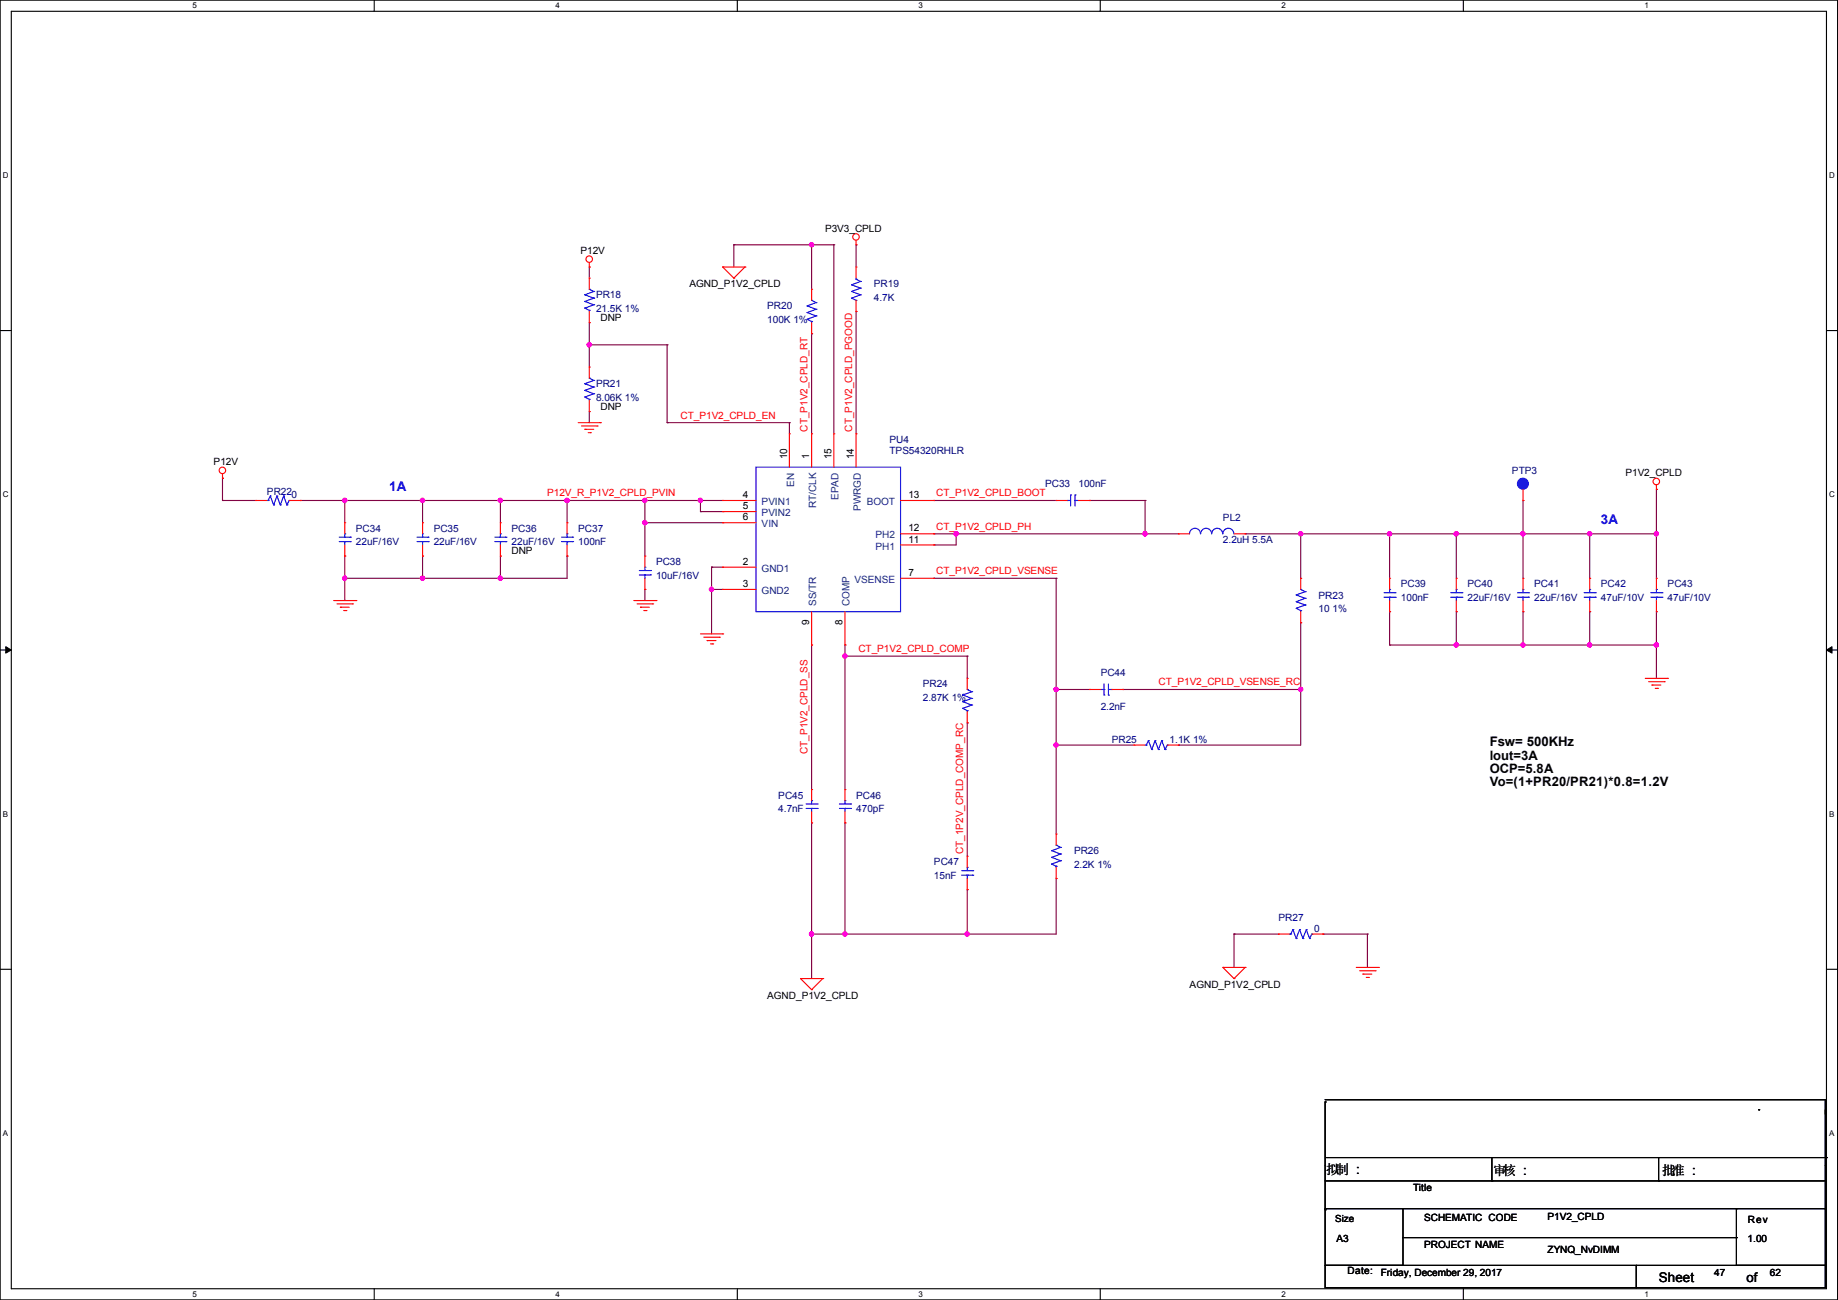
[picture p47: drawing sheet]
<svg xmlns="http://www.w3.org/2000/svg" width="420mm" height="297mm" viewBox="0 0 420 297" stroke-linecap="round" stroke-linejoin="round" font-family="sans-serif">
<defs><g id="words">
<g font-size="3" fill="#00f">
<text x="88.9" y="112.1">1A</text>
<text x="365.8" y="119.7">3A</text>
</g>
<g font-size="3">
<text x="340.4" y="170.4">Fsw= 500KHz</text>
<text x="340.4" y="173.5">Iout=3A</text>
<text x="340.4" y="176.6">OCP=5.8A</text>
<text x="340.4" y="179.6">Vo=(1+PR20/PR21)*0.8=1.2V</text>
<text x="303.1" y="268.2">拟制 :::</text>
<text x="303.1" y="268.2">拟制</text>
<text x="341.2" y="268.5">审核 :::</text>
<text x="341.2" y="268.5">审核</text>
<text x="379.8" y="268.5">批准 :::</text>
<text x="379.8" y="268.5">批准</text>
<text x="379" y="292.9">Sheet</text>
<text x="399.1" y="292.8">of</text>
</g>
<g font-size="2.3">
<text x="188.5" y="52.9">P3V3_CPLD</text>
<text x="132.6" y="58">P12V</text>
<text x="157.5" y="65.6">AGND_P1V2_CPLD</text>
<text x="137.2" y="73.2">DNP</text>
<text x="137.2" y="93.6">DNP</text>
<text x="48.8" y="106.3">P12V</text>
<text x="179.8" y="104.9" transform="rotate(-90 179.8 104.9)">10</text>
<text x="184.9" y="104.9" transform="rotate(-90 184.9 104.9)">1</text>
<text x="190" y="104.9" transform="rotate(-90 190 104.9)">15</text>
<text x="195.1" y="104.9" transform="rotate(-90 195.1 104.9)">14</text>
<text x="169.7" y="113.8">4</text>
<text x="207.6" y="113.8">13</text>
<text x="371.4" y="108.8">P1V2_CPLD</text>
<text x="169.7" y="116.3">5</text>
<text x="169.7" y="118.9">6</text>
<text x="207.6" y="124">11</text>
<text x="207.6" y="121.4">12</text>
<text x="116.9" y="126.6">DNP</text>
<text x="169.7" y="129">2</text>
<text x="207.6" y="131.6">7</text>
<text x="169.7" y="134.1">3</text>
<text x="184.9" y="142.8" transform="rotate(-90 184.9 142.8)">9</text>
<text x="192.5" y="142.8" transform="rotate(-90 192.5 142.8)">8</text>
<text x="271.8" y="225.6">AGND_P1V2_CPLD</text>
<text x="175.3" y="228.2">AGND_P1V2_CPLD</text>
<text x="322.9" y="272.1">Title</text>
<text x="325.4" y="279">SCHEMATIC CODE</text>
<text x="353.6" y="278.7">P1V2_CPLD</text>
<text x="399.4" y="279.5">Rev</text>
<text x="305.4" y="283.8">A3</text>
<text x="325.4" y="285.1">PROJECT NAME</text>
<text x="353.6" y="286.3">ZYNQ_NvDIMM</text>
<text x="399.4" y="283.8">1.00</text>
<text x="307.9" y="291.2">Date:</text>
<text x="315.5" y="291.4">Friday, December 29, 2017</text>
<text x="391.7" y="291.4">47</text>
<text x="404.4" y="291.4">62</text>
</g>
<g font-size="2.3" fill="#000080">
<text x="199.7" y="65.6">PR19</text>
<text x="136.2" y="68.2">PR18</text>
<text x="136.2" y="71.2">21.5K 1%</text>
<text x="175.3" y="70.7">PR20</text>
<text x="199.7" y="68.7">4.7K</text>
<text x="175.3" y="73.7">100K 1%</text>
<text x="136.2" y="88.5">PR21</text>
<text x="136.2" y="91.5">8.06K 1%</text>
<text x="203.3" y="101.2">PU4</text>
<text x="203.3" y="103.7">TPS54320RHLR</text>
<text x="61" y="113.1">PR22</text>
<text x="66.6" y="113.9">0</text>
<text x="238.8" y="111.3">PC33</text>
<text x="246.4" y="111.3">100nF</text>
<text x="345.5" y="108.3">PTP3</text>
<text x="279.5" y="119">PL2</text>
<text x="81.3" y="121.5">PC34</text>
<text x="81.3" y="124.5">22uF/16V</text>
<text x="99.1" y="121.5">PC35</text>
<text x="99.1" y="124.5">22uF/16V</text>
<text x="116.9" y="121.5">PC36</text>
<text x="116.9" y="124.5">22uF/16V</text>
<text x="132.1" y="121.5">PC37</text>
<text x="132.1" y="124.5">100nF</text>
<text x="279.5" y="124">2.2uH 5.5A</text>
<text x="149.9" y="129.1">PC38</text>
<text x="149.9" y="132.2">10uF/16V</text>
<text x="301.3" y="136.7">PR23</text>
<text x="320.1" y="134.2">PC39</text>
<text x="320.1" y="137.2">100nF</text>
<text x="335.3" y="134.2">PC40</text>
<text x="335.3" y="137.2">22uF/16V</text>
<text x="350.6" y="134.2">PC41</text>
<text x="350.6" y="137.2">22uF/16V</text>
<text x="365.8" y="134.2">PC42</text>
<text x="365.8" y="137.2">47uF/10V</text>
<text x="381.1" y="134.2">PC43</text>
<text x="381.1" y="137.2">47uF/10V</text>
<text x="301.3" y="139.8">10 1%</text>
<text x="251.5" y="154.5">PC44</text>
<text x="210.9" y="157.1">PR24</text>
<text x="210.9" y="160.1">2.87K 1%</text>
<text x="251.5" y="162.1">2.2nF</text>
<text x="254.1" y="169.8">PR25</text>
<text x="267.3" y="169.8">1.1K 1%</text>
<text x="177.9" y="182.5">PC45</text>
<text x="177.9" y="185.5">4.7nF</text>
<text x="195.6" y="182.5">PC46</text>
<text x="195.6" y="185.5">470pF</text>
<text x="213.4" y="197.7">PC47</text>
<text x="245.4" y="195.2">PR26</text>
<text x="213.4" y="200.7">15nF</text>
<text x="245.4" y="198.2">2.2K 1%</text>
<text x="292.2" y="210.4">PR27</text>
<text x="300.3" y="212.9">0</text>
</g>
<g font-size="2.3" fill="#f00">
<text x="155.5" y="95.6">CT_P1V2_CPLD_EN</text>
<text x="184.5" y="98.6" transform="rotate(-90 184.5 98.6)">CT_P1V2_CPLD_RT</text>
<text x="194.7" y="98.6" transform="rotate(-90 194.7 98.6)">CT_P1V2_CPLD_PGOOD</text>
<text x="125" y="113.4">P12V_R_P1V2_CPLD_PVIN</text>
<text x="213.9" y="113.4">CT_P1V2_CPLD_BOOT</text>
<text x="213.9" y="121">CT_P1V2_CPLD_PH</text>
<text x="213.9" y="131.2">CT_P1V2_CPLD_VSENSE</text>
<text x="196.1" y="149">CT_P1V2_CPLD_COMP</text>
<text x="264.7" y="156.6">CT_P1V2_CPLD_VSENSE_RC</text>
<text x="184.5" y="172.3" transform="rotate(-90 184.5 172.3)">CT_P1V2_CPLD_SS</text>
<text x="220.1" y="195.1" transform="rotate(-90 220.1 195.1)">CT_1P2V_CPLD_COMP_RC</text>
</g>
<g font-size="2.3" fill="#004080">
<text x="181.5" y="111.2" transform="rotate(-90 181.5 111.2)">EN</text>
<text x="174" y="115.4">PVIN1</text>
<text x="174" y="117.9">PVIN2</text>
<text x="186.5" y="116.1" transform="rotate(-90 186.5 116.1)">RT/CLK</text>
<text x="191.6" y="114.2" transform="rotate(-90 191.6 114.2)">EPAD</text>
<text x="196.7" y="116.8" transform="rotate(-90 196.7 116.8)">PWRGD</text>
<text x="198" y="115.4">BOOT</text>
<text x="174" y="120.5">VIN</text>
<text x="200.1" y="125.6">PH1</text>
<text x="200.1" y="123">PH2</text>
<text x="174" y="130.6">GND1</text>
<text x="174" y="135.7">GND2</text>
<text x="195.3" y="133.2">VSENSE</text>
<text x="186.5" y="138.5" transform="rotate(-90 186.5 138.5)">SS/TR</text>
<text x="194.2" y="138.5" transform="rotate(-90 194.2 138.5)">COMP</text>
</g>
<text font-size="2.2" x="305.1" y="279.2">Size</text>
<g font-size="1.8">
<text x="44" y="1.9">5</text>
<text x="127" y="1.9">4</text>
<text x="209.9" y="1.9">3</text>
<text x="292.9" y="1.9">2</text>
<text x="375.8" y="1.9">1</text>
<text x=".7" y="40.6">D</text>
<text x="418" y="40.6">D</text>
<text x=".7" y="113.6">C</text>
<text x="418" y="113.6">C</text>
<text x=".7" y="186.6">B</text>
<text x="418" y="186.6">B</text>
<text x=".7" y="259.5">A</text>
<text x="418" y="259.5">A</text>
<text x="44" y="296.3">5</text>
<text x="127" y="296.3">4</text>
<text x="209.9" y="296.3">3</text>
<text x="292.9" y="296.3">2</text>
<text x="375.8" y="296.3">1</text>
</g>
</g></defs>
<path d="M0 0h419.9v297h-419.9zM2.6 2.6h414.8v291.8h-414.8z" fill="none" stroke="#000" stroke-width=".25"/>
<g fill="#fff">
<path d="M44 .3h1v2h-1z"/>
<path d="M44 294.7h1v2h-1z"/>
</g>
<path d="M85.5 0v2.6M85.5 294.4v2.6" fill="none" stroke="#000" stroke-width=".25"/>
<g fill="#fff">
<path d="M127 .3h.9v2h-.9z"/>
<path d="M127 294.7h.9v2h-.9z"/>
</g>
<path d="M168.5 0v2.6M168.5 294.4v2.6" fill="none" stroke="#000" stroke-width=".25"/>
<g fill="#fff">
<path d="M209.9 .3h1v2h-1z"/>
<path d="M209.9 294.7h1v2h-1z"/>
</g>
<path d="M251.4 0v2.6M251.4 294.4v2.6" fill="none" stroke="#000" stroke-width=".25"/>
<g fill="#fff">
<path d="M292.9 .3h.9v2h-.9z"/>
<path d="M292.9 294.7h.9v2h-.9z"/>
</g>
<path d="M334.4 0v2.6M334.4 294.4v2.6" fill="none" stroke="#000" stroke-width=".25"/>
<g fill="#fff">
<path d="M375.8 .3h1v2h-1z"/>
<path d="M375.8 294.7h1v2h-1z"/>
<path d="M.7 39h1.2v2h-1.2z"/>
<path d="M418 39h1.3v2h-1.3z"/>
<path d="M.7 112h1.2v2h-1.2z"/>
<path d="M418 112h1.3v2h-1.3z"/>
</g>
<path d="M0 75.5h2.6M417.4 75.5h2.5" fill="none" stroke="#000" stroke-width=".25"/>
<g fill="#fff">
<path d="M.7 185h1.2v1.9h-1.2z"/>
<path d="M418 185h1.2v1.9h-1.2z"/>
</g>
<path d="M0 148.5h2.6M417.4 148.5h2.5" fill="none" stroke="#000" stroke-width=".25"/>
<path d="M1.3 147.7l1.3 .8-1.3 .7zM417.4 148.5l1.2-.8v1.5z" fill="#000" stroke="#000" stroke-width=".23"/>
<g fill="#fff">
<path d="M.7 257.9h1.2v2h-1.2z"/>
<path d="M418 257.9h1.2v2h-1.2z"/>
</g>
<g fill="none" stroke="#000" stroke-width=".25">
<path d="M0 221.4h2.6M417.4 221.4h2.5M302.8 251.8h.1M302.8 251.8v24.6M302.8 251.2h114.3M401.9 253.5h.1M417.1 251.2h.1M417.1 251.2v24.9M302.8 276.1h17.8v13h-17.8zM302.8 276.4h.1M302.8 269.8h114.3M303.1 264.5h114.3"/>
<path d="M320.6 276.1h76.2M340.9 269.8h.1M340.9 264.5v5.3M379 269.8h.1M379 264.5v5.3M396.8 276.1h20.3v13h-20.3zM396.8 276.1h.1M417.1 269.8h.1M417.1 266.2h.1M417.1 276.1h.1M417.4 264.5h.1M302.8 289.1h71.1v5.1h-71.1z"/>
<path d="M320.6 282.7h76.2M373.9 289.1h43.2v5.1h-43.2zM396.8 282.7h.1"/>
</g>
<g fill="none" stroke="#800040" stroke-width=".25">
<path d="M167.7 55.9h.1M167.7 55.9v5.1M167.7 55.9h22.8M185.5 55.9h.1M185.5 55.9v10.2M190.5 55.9h.1M190.5 55.9v43.2M195.6 55.9h.1M195.6 55.9v5.1M134.7 61h.1M134.7 78.8h.1M134.7 73.7h.1"/>
<path d="M134.7 61v2.5M134.7 73.7v10.2M134.7 78.8h17.7M152.4 78.8h.1M152.4 78.8v17.8M185.5 76.2h.1M185.5 76.2v22.9M195.6 71.2h.1M195.6 71.2v27.9M134.7 94h.1M134.7 94v2.6M152.4 96.6h.1"/>
<path d="M152.4 96.6h28M180.4 96.6h.1M180.4 96.6v2.5M50.8 114.3h.1M50.8 109.3h.1M50.8 114.3h7.7M50.8 109.3v5M68.6 114.3h.1M68.6 114.3h96.5M78.8 114.3h.1M78.8 114.3v5.1M96.6 114.3h.1"/>
<path d="M96.6 114.3v5.1M114.3 114.3h.1M114.3 114.3v5.1M129.6 114.3h.1M129.6 114.3v5.1M147.4 119.4h.1M147.4 114.3h.1M147.4 114.3v12.7M147.4 119.4h17.7M160.1 116.9h.1M160.1 114.3h.1M160.1 116.9h5"/>
<path d="M160.1 114.3v2.6M213.4 114.3h.1M213.4 114.3h27.9M249 114.3h.1M249 114.3h12.7M261.7 114.3h.1M261.7 114.3v7.7M348 114.3h.1M348 114.3v17.8M378.5 111.8h.1M378.5 111.8v20.3M78.8 132.1h.1"/>
<path d="M78.8 127h.1M78.8 127v10.2M96.6 132.1h.1M96.6 127h.1M96.6 127v5.1M114.3 132.1h.1M114.3 127h.1M114.3 127v5.1M129.6 127h.1M129.6 127v5.1h-50.8M147.4 134.7h.1M147.4 134.7v2.5"/>
<path d="M162.6 134.7h.1M162.6 129.6h.1M162.6 134.7h2.5M162.6 129.6h2.5M162.6 129.6v15.2M213.4 132.1h.1M213.4 124.5h.1M213.4 122h.1M213.4 132.1h27.9M213.4 122h55.9M218.5 122h.1M218.5 122v2.5h-5.1"/>
<path d="M241.3 132.1h.1M241.3 132.1v58.4M261.7 122h.1M284.5 122h.1M284.5 122h94M297.2 122h.1M297.2 122v10.1M317.5 122h.1M317.5 139.7h.1M317.5 122v10.1M317.5 139.7v7.7M332.8 139.7h.1"/>
<path d="M332.8 122h.1M332.8 122v10.1M332.8 139.7v7.7M348 139.7h.1M348 122h.1M348 139.7v7.7M363.3 139.7h.1M363.3 122h.1M363.3 122v10.1M363.3 139.7v7.7M378.5 122h.1M378.5 139.7h.1"/>
<path d="M378.5 139.7v15.3M185.5 147.4h.1M185.5 147.4v33M193.1 147.4h.1M193.1 149.9h.1M193.1 147.4v33M193.1 149.9h27.9M221 149.9h.1M221 149.9v5.1M241.3 157.5h.1M241.3 157.5h7.7M256.6 157.5h.1"/>
<path d="M256.6 157.5h40.6M297.2 157.5h.1M297.2 142.3h.1M297.2 142.3v27.9h-27.9M317.5 147.4h.1M317.5 147.4h61M332.8 147.4h.1M348 147.4h.1M363.3 147.4h.1M378.5 147.4h.1M221 165.1h.1M221 165.1v30.5"/>
<path d="M241.3 170.2h.1M241.3 170.2h17.8M269.3 170.2h.1M185.5 188h.1M185.5 188v35.6M193.1 188h.1M193.1 188v25.4M185.5 213.4h.1M193.1 213.4h.1M221 213.4h.1M221 203.2h.1M221 203.2v10.2"/>
<path d="M241.3 200.7h.1M241.3 200.7v12.7h-55.8M282 213.4h.1M282 213.4h10.1M282 213.4v7.6M302.3 213.4h.1M302.3 213.4h10.2M312.5 213.4h.1M312.5 213.4v7.6"/>
</g>
<g fill="#f0f" stroke="#f0f" stroke-width=".25">
<circle cx="241.3" cy="157.5" r=".49"/>
<circle cx="185.4" cy="213.4" r=".49"/>
<circle cx="162.6" cy="134.6" r=".49"/>
<circle cx="348" cy="147.3" r=".49"/>
<circle cx="332.8" cy="147.3" r=".49"/>
<circle cx="363.2" cy="147.3" r=".49"/>
<circle cx="378.5" cy="147.3" r=".49"/>
<circle cx="378.5" cy="121.9" r=".49"/>
<circle cx="261.6" cy="121.9" r=".49"/>
<circle cx="218.5" cy="121.9" r=".49"/>
<circle cx="297.2" cy="157.5" r=".49"/>
<circle cx="317.5" cy="121.9" r=".49"/>
<circle cx="297.2" cy="121.9" r=".49"/>
<circle cx="363.2" cy="121.9" r=".49"/>
<circle cx="348" cy="121.9" r=".49"/>
<circle cx="332.8" cy="121.9" r=".49"/>
<circle cx="221" cy="213.4" r=".49"/>
<circle cx="193.1" cy="213.4" r=".49"/>
<circle cx="193.1" cy="149.9" r=".49"/>
<circle cx="241.3" cy="170.2" r=".49"/>
<circle cx="78.8" cy="132.1" r=".49"/>
<circle cx="185.4" cy="55.9" r=".49"/>
<circle cx="114.3" cy="132.1" r=".49"/>
<circle cx="96.5" cy="132.1" r=".49"/>
<circle cx="78.8" cy="114.3" r=".49"/>
<circle cx="114.3" cy="114.3" r=".49"/>
<circle cx="96.5" cy="114.3" r=".49"/>
<circle cx="129.6" cy="114.3" r=".49"/>
<circle cx="134.6" cy="78.8" r=".49"/>
<circle cx="147.3" cy="119.4" r=".49"/>
<circle cx="160" cy="114.3" r=".49"/>
<circle cx="147.3" cy="114.3" r=".49"/>
</g>
<g fill="none" stroke="#f00" stroke-width=".25">
<path d="M134.7 60v1M195.6 55.9h.1M195.6 54.9v1M134.7 61h.1M134.7 73.7h.1M134.7 63.5h.1M134.7 63.5v2.6M134.7 71.2v2.5M165.1 61h.1M165.1 61h5.1M165.1 61l2.6 2.5M167.7 63.5h.1"/>
<path d="M170.2 61h.1M170.2 61l-2.5 2.5M185.5 76.2h.1M185.5 66.1h.1M185.5 66.1v2.5M185.5 73.7v2.5M195.6 61h.1M195.6 71.2h.1M195.6 61v2.5M195.6 68.6v2.6M132.1 96.6h5.1M132.9 97.3h3.5"/>
<path d="M133.6 98.1h.1M133.6 98.1h2.1M134.4 98.8h.5M134.7 94h.1M134.7 83.9h.1M134.7 83.9v2.5M134.7 91.5v2.5M134.9 98.8h.1M136.4 97.3h.1M137.2 96.6h.1M180.4 99.1h.1M180.4 99.1v7.6"/>
<path d="M185.5 99.1h.1M185.5 99.1v7.6M190.5 99.1h.1M190.5 99.1v7.6M195.6 99.1h.1M195.6 99.1v7.6M50.8 109.3h.1M50.8 108.2v1.1M58.5 114.3h.1M58.5 114.3h2.5M66.1 114.3h2.5M68.6 114.3h.1"/>
<path d="M78.8 119.4h.1M78.8 119.4v2.6M96.6 119.4h.1M96.6 119.4v2.6M114.3 119.4h.1M114.3 119.4v2.6M129.6 119.4h.1M129.6 119.4v2.6M165.1 114.3h.1M165.1 116.9h.1M165.1 119.4h.1M165.1 114.3h7.7"/>
<path d="M165.1 116.9h7.7M165.1 119.4h7.7M205.8 114.3h7.6M213.4 114.3h.1M241.3 114.3h.1M241.3 114.3h2.6M246.4 114.3h2.6M249 114.3h.1M348 114.3h.1M348 111.8v2.5M378.5 111.8h.1M378.5 110.8v1"/>
<path d="M76.2 137.2h5.1M77 138h3.6M77.8 138.7h.1M77.8 138.7h2M78.5 139.5h.5M78.8 127h.1M78.8 124.5v2.5M79 139.5h.1M80.6 138h.1M81.3 137.2h.1M96.6 127h.1M96.6 124.5v2.5"/>
<path d="M114.3 127h.1M114.3 124.5v2.5M129.6 127h.1M129.6 124.5v2.5M144.8 137.2h5.1M145.6 138h3.5M146.3 138.7h.1M146.3 138.7h2.1M147.1 139.5h.5M147.4 134.7h.1M147.4 127h.1M147.4 127v2.6"/>
<path d="M147.4 132.1v2.6M147.6 139.5h.1M149.1 138h.1M149.9 137.2h.1M165.1 129.6h.1M165.1 134.7h.1M165.1 129.6h7.7M165.1 134.7h7.7M185.5 139.7v7.7M193.1 139.7v7.7M205.8 132.1h7.6M205.8 124.5h7.6"/>
<path d="M205.8 122h7.6M213.4 132.1h.1M213.4 124.5h.1M213.4 122h.1M269.3 122h.1M269.3 122h2.5M282 122h2.5M284.5 122h.1M297.2 132.1h.1M297.2 132.1v2.6M297.2 139.7v2.6M317.5 139.7h.1"/>
<path d="M317.5 132.1h.1M317.5 132.1v2.6M317.5 137.2v2.5M332.8 139.7h.1M332.8 132.1h.1M332.8 132.1v2.6M332.8 137.2v2.5M348 139.7h.1M348 132.1h.1M348 132.1v2.6M348 137.2v2.5M363.3 139.7h.1"/>
<path d="M363.3 132.1h.1M363.3 132.1v2.6M363.3 137.2v2.5M378.5 139.7h.1M378.5 132.1h.1M378.5 132.1v2.6M378.5 137.2v2.5M160.1 144.8h5M160.8 145.6h3.6M161.6 146.3h.1M161.6 146.3h2M162.3 147.1h.6"/>
<path d="M162.9 147.1h.1M164.4 145.6h.1M165.1 144.8h.1M185.5 147.4h.1M193.1 147.4h.1M221 155h.1M221 155v2.5M249 157.5h.1M249 157.5h2.5M254 157.5h2.6M256.6 157.5h.1M297.2 142.3h.1"/>
<path d="M376 155h5M376.7 155.7h3.6M377.5 156.5h.1M377.5 156.5h2M378.2 157.3h.6M378.8 157.3h.1M380.3 155.7h.1M381 155h.1M221 165.1h.1M221 162.6v2.5M259.1 170.2h.1M259.1 170.2h2.6"/>
<path d="M266.7 170.2h2.6M269.3 170.2h.1M185.5 188h.1M185.5 180.4h.1M185.5 180.4v2.5M185.5 185.5v2.5M193.1 188h.1M193.1 180.4h.1M193.1 180.4v2.5M193.1 185.5v2.5M221 195.6h.1M221 195.6v2.6"/>
<path d="M241.3 190.5h.1M241.3 190.5v2.6M241.3 198.2v2.5M221 203.2h.1M221 200.7v2.5M241.3 200.7h.1M292.1 213.4h.1M292.1 213.4h2.6M299.8 213.4h2.5M302.3 213.4h.1M182.9 223.6h.1M182.9 223.6h5.1"/>
<path d="M182.9 223.6l2.6 2.5M185.5 226.1h.1M188 223.6h.1M188 223.6l-2.5 2.5M279.4 221h.1M279.4 221h5.1M279.4 221l2.6 2.6M282 223.6h.1M284.5 221h.1M284.5 221l-2.5 2.6M309.9 221h5.1M310.7 221.8h3.5"/>
<path d="M311.4 222.5h.1M311.4 222.5h2.1M312.2 223.3h.5M312.7 223.3h.1M314.2 221.8h.1M315 221h.1"/>
<circle cx="134.6" cy="59.2" r=".74"/>
<circle cx="195.6" cy="54.1" r=".74"/>
<circle cx="50.8" cy="107.5" r=".74"/>
<circle cx="378.5" cy="110" r=".74"/>
</g>
<g fill="none" stroke="#00f" stroke-width=".25">
<path d="M133.6 70.4h.1M133.6 68.9h.1M133.6 67.4h.1M133.6 70.4l1.1 .5M133.6 68.9l2.1 .7M133.6 67.4l2.1 .7M134.7 66.1h.1M134.7 70.9h.1M134.7 70.9v.3M134.7 66.1l1 .5M135.7 69.6h.1M135.7 68.1h.1"/>
<path d="M135.7 66.6h.1M135.7 69.6l-2.1 .8M135.7 68.1l-2.1 .8M135.7 66.6l-2.1 .8M184.4 72.9h.1M184.4 71.4h.1M184.4 69.9h.1M184.4 72.9l1.1 .5M184.4 71.4l2.1 .8M184.4 69.9l2.1 .8M185.5 68.6h.1M185.5 73.4h.1"/>
<path d="M185.5 73.4v.3M185.5 68.6l1 .5M186.5 72.2h.1M186.5 70.7h.1M186.5 69.1h.1M186.5 72.2l-2.1 .7M186.5 70.7l-2.1 .7M186.5 69.1l-2.1 .8M194.6 65.1h.1M194.6 66.6h.1M194.6 68.1h.1M194.6 65.1l2 .7"/>
<path d="M194.6 66.6l2 .8M194.6 68.1l1 .5M195.6 68.6h.1M195.6 63.8h.1M195.6 63.8l1 .5M195.6 63.5v.3M196.6 64.3h.1M196.6 65.8h.1M196.6 67.4h.1M196.6 64.3l-2 .8M196.6 65.8l-2 .8M196.6 67.4l-2 .7"/>
<path d="M133.6 90.7h.1M133.6 89.2h.1M133.6 87.7h.1M133.6 90.7l1.1 .5M133.6 89.2l2.1 .8M133.6 87.7l2.1 .7M134.7 86.4h.1M134.7 91.2h.1M134.7 86.4l1 .5M134.7 91.2v.3M135.7 90h.1M135.7 88.4h.1"/>
<path d="M135.7 86.9h.1M135.7 90l-2.1 .7M135.7 88.4l-2.1 .8M135.7 86.9l-2.1 .8M61 114.3h.3M61.3 114.3h.1M61.8 113.3h.1M61.8 113.3l-.5 1M61.8 113.3l.7 2.1M62.5 115.4h.1M63.3 113.3h.1M63.3 113.3l-.8 2.1"/>
<path d="M63.3 113.3l.8 2.1M64.1 115.4h.1M64.8 113.3h.1M64.8 113.3l-.7 2.1M64.8 113.3l.8 2.1M65.6 115.4h.1M66.1 114.3h.1M66.1 114.3l-.5 1.1M172.8 106.7h33v33h-33zM243.9 114.3h.1M243.9 114.3h.7M244.6 113.1h.1"/>
<path d="M244.6 113.1v2.5M245.7 113.1h.1M245.7 114.3h.1M245.7 114.3h.7M245.7 113.1v2.5M77.5 123.7h2.6M77.5 122.7h2.6M78.8 122h.1M78.8 123.7h.1M78.8 122v.7M78.8 123.7v.8M80.1 123.7h.1"/>
<path d="M80.1 122.7h.1M95.3 123.7h2.5M95.3 122.7h2.5M96.6 122h.1M96.6 123.7h.1M96.6 122v.7M96.6 123.7v.8M97.8 123.7h.1M97.8 122.7h.1M113.1 123.7h2.5M113.1 122.7h2.5M114.3 122h.1"/>
<path d="M114.3 123.7h.1M114.3 122v.7M114.3 123.7v.8M115.6 123.7h.1M115.6 122.7h.1M128.3 123.7h2.6M128.3 122.7h2.6M129.6 122h.1M129.6 123.7h.1M129.6 122v.7M129.6 123.7v.8M130.9 123.7h.1"/>
<path d="M130.9 122.7h.1M146.1 131.4h2.5M146.1 130.3h2.5M147.4 129.6h.1M147.4 131.4h.1M147.4 129.6v.7M147.4 131.4v.7M148.6 131.4h.1M148.6 130.3h.1M271.8 122a1.25 1.25 0 0 1 1.3-1.3 1.25 1.25 0 0 1 1.2 1.3M274.4 122a1.25 1.25 0 0 1 1.2-1.3 1.25 1.25 0 0 1 1.3 1.3M276.9 122a1.25 1.25 0 0 1 1.3-1.3 1.25 1.25 0 0 1 1.2 1.3"/>
<path d="M279.4 122a1.25 1.25 0 0 1 1.3-1.3 1.25 1.25 0 0 1 1.2 1.3M296.2 139h.1M296.2 137.5h.1M296.2 135.9h.1M296.2 139l1 .5M296.2 137.5l2 .7M296.2 135.9l2 .8M297.2 134.7h.1M297.2 139.5h.1M297.2 134.7l1 .5M297.2 139.5v.2M298.2 138.2h.1"/>
<path d="M298.2 136.7h.1M298.2 135.2h.1M298.2 138.2l-2 .8M298.2 136.7l-2 .8M298.2 135.2l-2 .7M316.3 136.4h2.5M316.3 135.4h2.5M317.5 134.7h.1M317.5 136.4h.1M317.5 134.7v.7M317.5 136.4v.8M318.8 136.4h.1"/>
<path d="M318.8 135.4h.1M331.5 136.4h2.6M331.5 135.4h2.6M332.8 134.7h.1M332.8 136.4h.1M332.8 134.7v.7M332.8 136.4v.8M334.1 136.4h.1M334.1 135.4h.1M346.8 136.4h2.5M346.8 135.4h2.5M348 134.7h.1"/>
<path d="M348 136.4h.1M348 134.7v.7M348 136.4v.8M349.3 136.4h.1M349.3 135.4h.1M362 136.4h2.5M362 135.4h2.5M363.3 134.7h.1M363.3 136.4h.1M363.3 134.7v.7M363.3 136.4v.8M364.5 136.4h.1"/>
<path d="M364.5 135.4h.1M377.2 136.4h2.6M377.2 135.4h2.6M378.5 134.7h.1M378.5 136.4h.1M378.5 134.7v.7M378.5 136.4v.8M379.8 136.4h.1M379.8 135.4h.1M220 158.8h.1M220 158.8l2 .8M221 157.5h.1"/>
<path d="M221 157.5l1 .5M222 159.6h.1M222 158h.1M222 159.6l-2 .7M222 158l-2 .8M251.5 157.5h.8M252.3 158.8h.1M252.3 157.5h.1M252.3 156.3v2.5M253.3 158.8h.1M253.3 156.3v2.5M253.3 157.5h.7"/>
<path d="M254 157.5h.1M220 161.8h.1M220 160.3h.1M220 161.8l1 .5M220 160.3l2 .8M221 162.3h.1M221 162.3v.3M222 161.1h.1M222 161.1l-2 .7M261.7 170.2h.2M261.9 170.2h.1M262.4 169.2h.1"/>
<path d="M262.4 169.2l-.5 1M262.4 169.2l.8 2M263.2 171.2h.1M263.9 169.2h.1M263.9 169.2l-.7 2M263.9 169.2l.8 2M264.7 171.2h.1M265.5 169.2h.1M265.5 169.2l-.8 2M265.5 169.2l.7 2M266.2 171.2h.1M266.7 170.2h.1"/>
<path d="M266.7 170.2l-.5 1M184.2 184.7h2.5M184.2 183.7h2.5M185.5 182.9h.1M185.5 184.7h.1M185.5 182.9v.8M185.5 184.7v.8M186.7 184.7h.1M186.7 183.7h.1M191.8 184.7h2.6M191.8 183.7h2.6M193.1 182.9h.1"/>
<path d="M193.1 184.7h.1M193.1 182.9v.8M193.1 184.7v.8M194.4 184.7h.1M194.4 183.7h.1M219.8 199.9h2.5M219.8 198.9h2.5M221 198.2h.1M221 199.9h.1M221 198.2v.7M221 199.9v.8M222.3 199.9h.1"/>
<path d="M222.3 198.9h.1M240.3 197.4h.1M240.3 195.9h.1M240.3 194.4h.1M240.3 197.4l1 .5M240.3 195.9l2.1 .7M240.3 194.4l2.1 .7M241.3 193.1h.1M241.3 197.9h.1M241.3 193.1l1.1 .5M241.3 197.9v.3M242.4 196.6h.1"/>
<path d="M242.4 195.1h.1M242.4 193.6h.1M242.4 196.6l-2.1 .8M242.4 195.1l-2.1 .8M242.4 193.6l-2.1 .8M294.7 213.4h.2M294.9 213.4h.1M295.4 212.4h.1M295.4 212.4l-.5 1M295.4 212.4l.8 2M296.2 214.4h.1M297 212.4h.1"/>
<path d="M297 212.4l-.8 2M297 212.4l.7 2M297.7 214.4h.1M298.5 212.4h.1M298.5 212.4l-.8 2M298.5 212.4l.8 2M299.3 214.4h.1M299.8 213.4h.1M299.8 213.4l-.5 1"/>
</g>
<circle cx="348" cy="110.5" r="1.25" fill="#00f" stroke="#00f" stroke-width=".25"/>
<use href="#words"/>
</svg>
